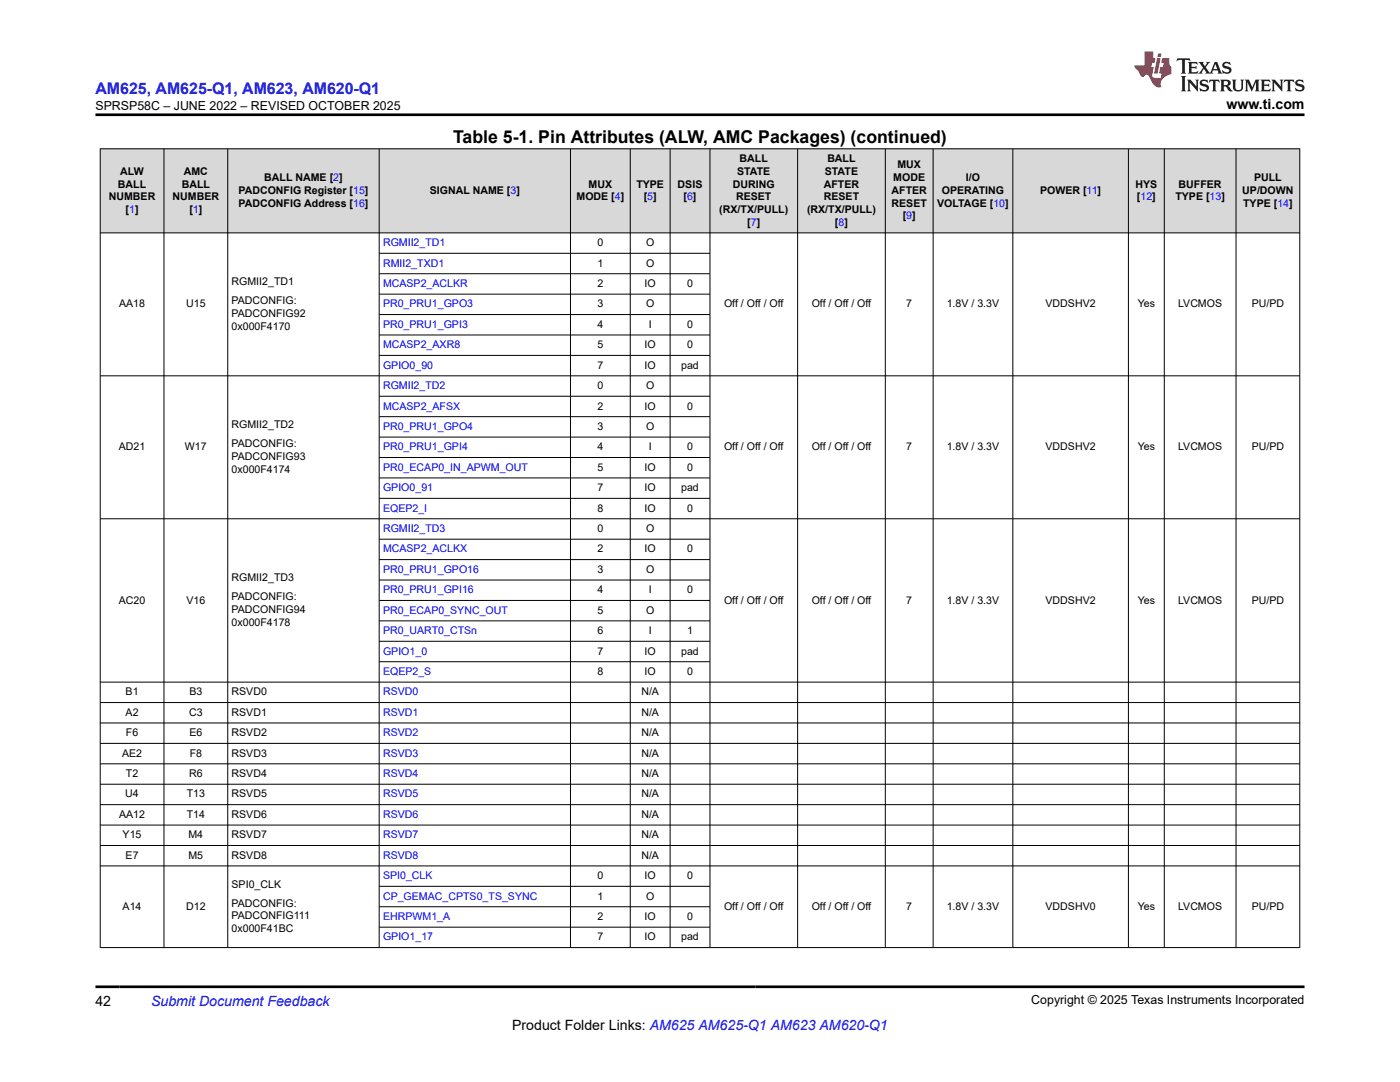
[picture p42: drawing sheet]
<svg xmlns="http://www.w3.org/2000/svg" width="279mm" height="216mm" viewBox="0 0 279 216" stroke-linecap="round" stroke-linejoin="round" font-family="sans-serif">
<defs><g id="words">
<text font-size="3.5" x="90.4" y="28.5">Table 5-1. Pin Attributes (ALW, AMC Packages) (continued)</text>
<text font-size="3.2" fill="#00f" x="19" y="18.7">AM625, AM625-Q1, AM623, AM620-Q1</text>
<g font-size="2.8">
<text x="244.8" y="21.8">www.ti.com</text>
<text x="19" y="200.7">42</text>
<text x="102.2" y="205.5">Product Folder Links: AM625 AM625-Q1 AM623 AM620-Q1</text>
</g>
<text font-size="2.8" fill="#00f" x="30.2" y="200.7">Submit Document Feedback</text>
<g font-size="2.5">
<text x="19" y="21.9">SPRSP58C – JUNE 2022 – REVISED OCTOBER 2025</text>
<text x="205.8" y="200.4">Copyright © 2025 Texas Instruments Incorporated</text>
</g>
<g font-size="2.1">
<text x="24" y="34.9">ALW</text>
<text x="36.7" y="34.9">AMC</text>
<text x="147.1" y="34.9">STATE</text>
<text x="147.6" y="32.3">BALL</text>
<text x="164.6" y="34.9">STATE</text>
<text x="165.1" y="32.3">BALL</text>
<text x="179.1" y="33.6">MUX</text>
<text x="21.7" y="40">NUMBER</text>
<text x="23.5" y="37.4">BALL</text>
<text x="34.4" y="40">NUMBER</text>
<text x="36.3" y="37.4">BALL</text>
<text x="47.6" y="38.7">PADCONFIG Register [15]</text>
<text x="47.6" y="41.2">PADCONFIG Address [16]</text>
<text x="52.7" y="36.2">BALL NAME [2]</text>
<text x="85.8" y="38.7">SIGNAL NAME [3]</text>
<text x="115.1" y="40">MODE [4]</text>
<text x="117.5" y="37.4">MUX</text>
<text x="127" y="37.4">TYPE</text>
<text x="128.5" y="40">[5]</text>
<text x="135.2" y="37.4">DSIS</text>
<text x="136.4" y="40">[6]</text>
<text x="146.3" y="37.4">DURING</text>
<text x="146.9" y="40">RESET</text>
<text x="164.4" y="40">RESET</text>
<text x="164.4" y="37.4">AFTER</text>
<text x="177.9" y="41.2">RESET</text>
<text x="177.9" y="38.7">AFTER</text>
<text x="178.3" y="36.2">MODE</text>
<text x="187" y="41.2">VOLTAGE [10]</text>
<text x="188" y="38.7">OPERATING</text>
<text x="192.8" y="36.2">I/O</text>
<text x="207.6" y="38.7">POWER [11]</text>
<text x="226.6" y="37.4">HYS</text>
<text x="226.9" y="40">[12]</text>
<text x="234.6" y="40">TYPE [13]</text>
<text x="235.2" y="37.4">BUFFER</text>
<text x="247.9" y="38.7">UP/DOWN</text>
<text x="248.1" y="41.2">TYPE [14]</text>
<text x="250.3" y="36.2">PULL</text>
<text x="25.1" y="42.5">[1]</text>
<text x="37.8" y="42.5">[1]</text>
<text x="143.6" y="42.5">(RX/TX/PULL)</text>
<text x="149.1" y="45">[7]</text>
<text x="161.1" y="42.5">(RX/TX/PULL)</text>
<text x="166.6" y="45">[8]</text>
<text x="180.2" y="43.8">[9]</text>
<text x="119.2" y="49.1">0</text>
<text x="119.2" y="53.2">1</text>
<text x="128.9" y="49.1">O</text>
<text x="128.9" y="53.2">O</text>
<text x="46.2" y="56.9">RGMII2_TD1</text>
<text x="119.2" y="57.3">2</text>
<text x="128.6" y="57.3">IO</text>
<text x="137.1" y="57.3">0</text>
<text x="23.8" y="61.3">AA18</text>
<text x="37.1" y="61.3">U15</text>
<text x="46.2" y="60.7">PADCONFIG:</text>
<text x="46.2" y="63.2">PADCONFIG92</text>
<text x="46.2" y="65.8">0x000F4170</text>
<text x="119.2" y="61.3">3</text>
<text x="119.2" y="65.4">4</text>
<text x="128.9" y="61.3">O</text>
<text x="129.5" y="65.4">I</text>
<text x="137.1" y="65.4">0</text>
<text x="144.5" y="61.3">Off / Off / Off</text>
<text x="162" y="61.3">Off / Off / Off</text>
<text x="180.9" y="61.3">7</text>
<text x="188.9" y="61.3">1.8V / 3.3V</text>
<text x="208.7" y="61.3">VDDSHV2</text>
<text x="227.1" y="61.3">Yes</text>
<text x="235.1" y="61.3">LVCMOS</text>
<text x="249.8" y="61.3">PU/PD</text>
<text x="119.2" y="69.5">5</text>
<text x="128.6" y="69.5">IO</text>
<text x="137.1" y="69.5">0</text>
<text x="119.2" y="73.6">7</text>
<text x="119.2" y="77.6">0</text>
<text x="128.6" y="73.6">IO</text>
<text x="128.9" y="77.6">O</text>
<text x="135.9" y="73.6">pad</text>
<text x="119.2" y="81.7">2</text>
<text x="128.6" y="81.7">IO</text>
<text x="137.1" y="81.7">0</text>
<text x="23.7" y="89.9">AD21</text>
<text x="36.9" y="89.9">W17</text>
<text x="46.2" y="85.4">RGMII2_TD2</text>
<text x="46.2" y="89.2">PADCONFIG:</text>
<text x="119.2" y="85.8">3</text>
<text x="119.2" y="89.9">4</text>
<text x="128.9" y="85.8">O</text>
<text x="129.5" y="89.9">I</text>
<text x="137.1" y="89.9">0</text>
<text x="144.5" y="89.9">Off / Off / Off</text>
<text x="162" y="89.9">Off / Off / Off</text>
<text x="180.9" y="89.9">7</text>
<text x="188.9" y="89.9">1.8V / 3.3V</text>
<text x="208.7" y="89.9">VDDSHV2</text>
<text x="227.1" y="89.9">Yes</text>
<text x="235.1" y="89.9">LVCMOS</text>
<text x="249.8" y="89.9">PU/PD</text>
<text x="46.2" y="91.8">PADCONFIG93</text>
<text x="46.2" y="94.3">0x000F4174</text>
<text x="119.2" y="93.9">5</text>
<text x="128.6" y="93.9">IO</text>
<text x="137.1" y="93.9">0</text>
<text x="119.2" y="98">7</text>
<text x="128.6" y="98">IO</text>
<text x="135.9" y="98">pad</text>
<text x="119.2" y="102.1">8</text>
<text x="119.2" y="106.2">0</text>
<text x="128.6" y="102.1">IO</text>
<text x="128.9" y="106.2">O</text>
<text x="137.1" y="102.1">0</text>
<text x="119.2" y="110.2">2</text>
<text x="128.6" y="110.2">IO</text>
<text x="137.1" y="110.2">0</text>
<text x="46.2" y="116">RGMII2_TD3</text>
<text x="46.2" y="119.8">PADCONFIG:</text>
<text x="119.2" y="114.3">3</text>
<text x="119.2" y="118.4">4</text>
<text x="128.9" y="114.3">O</text>
<text x="129.5" y="118.4">I</text>
<text x="137.1" y="118.4">0</text>
<text x="23.7" y="120.4">AC20</text>
<text x="37.2" y="120.4">V16</text>
<text x="46.2" y="122.3">PADCONFIG94</text>
<text x="46.2" y="124.9">0x000F4178</text>
<text x="119.2" y="122.5">5</text>
<text x="128.9" y="122.5">O</text>
<text x="144.5" y="120.4">Off / Off / Off</text>
<text x="162" y="120.4">Off / Off / Off</text>
<text x="180.9" y="120.4">7</text>
<text x="188.9" y="120.4">1.8V / 3.3V</text>
<text x="208.7" y="120.4">VDDSHV2</text>
<text x="227.1" y="120.4">Yes</text>
<text x="235.1" y="120.4">LVCMOS</text>
<text x="249.8" y="120.4">PU/PD</text>
<text x="119.2" y="126.5">6</text>
<text x="119.2" y="130.6">7</text>
<text x="128.6" y="130.6">IO</text>
<text x="129.5" y="126.5">I</text>
<text x="135.9" y="130.6">pad</text>
<text x="137.1" y="126.5">1</text>
<text x="119.2" y="134.7">8</text>
<text x="128.6" y="134.7">IO</text>
<text x="137.1" y="134.7">0</text>
<text x="25.1" y="138.8">B1</text>
<text x="25.1" y="142.8">A2</text>
<text x="37.7" y="142.8">C3</text>
<text x="37.8" y="138.8">B3</text>
<text x="46.2" y="138.8">RSVD0</text>
<text x="46.2" y="142.8">RSVD1</text>
<text x="128" y="138.8">N/A</text>
<text x="128" y="142.8">N/A</text>
<text x="25.1" y="146.9">F6</text>
<text x="37.8" y="146.9">E6</text>
<text x="46.2" y="146.9">RSVD2</text>
<text x="128" y="146.9">N/A</text>
<text x="24.4" y="151">AE2</text>
<text x="25.1" y="155.1">T2</text>
<text x="37.7" y="155.1">R6</text>
<text x="37.9" y="151">F8</text>
<text x="46.2" y="151">RSVD3</text>
<text x="46.2" y="155.1">RSVD4</text>
<text x="128" y="151">N/A</text>
<text x="128" y="155.1">N/A</text>
<text x="25" y="159.1">U4</text>
<text x="37.3" y="159.1">T13</text>
<text x="46.2" y="159.1">RSVD5</text>
<text x="128" y="159.1">N/A</text>
<text x="23.8" y="163.2">AA12</text>
<text x="24.5" y="167.3">Y15</text>
<text x="37.3" y="163.2">T14</text>
<text x="37.6" y="167.3">M4</text>
<text x="46.2" y="163.2">RSVD6</text>
<text x="46.2" y="167.3">RSVD7</text>
<text x="128" y="163.2">N/A</text>
<text x="128" y="167.3">N/A</text>
<text x="25.1" y="171.4">E7</text>
<text x="37.6" y="171.4">M5</text>
<text x="46.2" y="171.4">RSVD8</text>
<text x="128" y="171.4">N/A</text>
<text x="46.2" y="177.1">SPI0_CLK</text>
<text x="119.2" y="175.4">0</text>
<text x="119.2" y="179.5">1</text>
<text x="128.6" y="175.4">IO</text>
<text x="128.9" y="179.5">O</text>
<text x="137.1" y="175.4">0</text>
<text x="24.5" y="181.5">A14</text>
<text x="37.1" y="181.5">D12</text>
<text x="46.2" y="180.9">PADCONFIG:</text>
<text x="46.2" y="183.4">PADCONFIG111</text>
<text x="46.2" y="186">0x000F41BC</text>
<text x="119.2" y="183.6">2</text>
<text x="128.6" y="183.6">IO</text>
<text x="137.1" y="183.6">0</text>
<text x="144.5" y="181.5">Off / Off / Off</text>
<text x="162" y="181.5">Off / Off / Off</text>
<text x="180.9" y="181.5">7</text>
<text x="188.9" y="181.5">1.8V / 3.3V</text>
<text x="208.7" y="181.5">VDDSHV0</text>
<text x="227.1" y="181.5">Yes</text>
<text x="235.1" y="181.5">LVCMOS</text>
<text x="249.8" y="181.5">PU/PD</text>
<text x="119.2" y="187.7">7</text>
<text x="128.6" y="187.7">IO</text>
<text x="135.9" y="187.7">pad</text>
</g>
<g font-size="2.1" fill="#00f">
<text x="76.4" y="49.1">RGMII2_TD1</text>
<text x="76.4" y="53.2">RMII2_TXD1</text>
<text x="76.4" y="57.3">MCASP2_ACLKR</text>
<text x="76.4" y="61.3">PR0_PRU1_GPO3</text>
<text x="76.4" y="65.4">PR0_PRU1_GPI3</text>
<text x="76.4" y="69.5">MCASP2_AXR8</text>
<text x="76.4" y="73.6">GPIO0_90</text>
<text x="76.4" y="77.6">RGMII2_TD2</text>
<text x="76.4" y="81.7">MCASP2_AFSX</text>
<text x="76.4" y="85.8">PR0_PRU1_GPO4</text>
<text x="76.4" y="89.9">PR0_PRU1_GPI4</text>
<text x="76.4" y="93.9">PR0_ECAP0_IN_APWM_OUT</text>
<text x="76.4" y="98">GPIO0_91</text>
<text x="76.4" y="102.1">EQEP2_I</text>
<text x="76.4" y="106.2">RGMII2_TD3</text>
<text x="76.4" y="110.2">MCASP2_ACLKX</text>
<text x="76.4" y="114.3">PR0_PRU1_GPO16</text>
<text x="76.4" y="118.4">PR0_PRU1_GPI16</text>
<text x="76.4" y="122.5">PR0_ECAP0_SYNC_OUT</text>
<text x="76.4" y="126.5">PR0_UART0_CTSn</text>
<text x="76.4" y="130.6">GPIO1_0</text>
<text x="76.4" y="134.7">EQEP2_S</text>
<text x="76.4" y="138.8">RSVD0</text>
<text x="76.4" y="142.8">RSVD1</text>
<text x="76.4" y="146.9">RSVD2</text>
<text x="76.4" y="151">RSVD3</text>
<text x="76.4" y="155.1">RSVD4</text>
<text x="76.4" y="159.1">RSVD5</text>
<text x="76.4" y="163.2">RSVD6</text>
<text x="76.4" y="167.3">RSVD7</text>
<text x="76.4" y="171.4">RSVD8</text>
<text x="76.4" y="175.4">SPI0_CLK</text>
<text x="76.4" y="179.5">CP_GEMAC_CPTS0_TS_SYNC</text>
<text x="76.4" y="183.6">EHRPWM1_A</text>
<text x="76.4" y="187.7">GPIO1_17</text>
</g>
</g></defs>
<g fill="#d8d8d8">
<path d="M20 29.7h239.4v16.8h-239.4z" fill-rule="evenodd"/>
<path d="M20.1 29.8h12.6v16.6h-12.6z" fill-rule="evenodd"/>
<path d="M32.8 29.8h12.6v16.6h-12.6z" fill-rule="evenodd"/>
<path d="M45.5 29.8h30.1v16.6h-30.1z" fill-rule="evenodd"/>
<path d="M75.7 29.8h38.1v16.6h-38.1z" fill-rule="evenodd"/>
<path d="M113.9 29.8h11.8v16.6h-11.8z" fill-rule="evenodd"/>
<path d="M125.8 29.8h7.9v16.6h-7.9z" fill-rule="evenodd"/>
<path d="M133.8 29.8h7.8v16.6h-7.8z" fill-rule="evenodd"/>
<path d="M141.7 29.8h17.4v16.6h-17.4z" fill-rule="evenodd"/>
<path d="M159.2 29.8h17.4v16.6h-17.4z" fill-rule="evenodd"/>
<path d="M176.7 29.8h9.5v16.6h-9.5z" fill-rule="evenodd"/>
<path d="M186.3 29.8h15.8v16.6h-15.8z" fill-rule="evenodd"/>
<path d="M202.2 29.8h22.9v16.6h-22.9z" fill-rule="evenodd"/>
<path d="M225.3 29.8h7v16.6h-7z" fill-rule="evenodd"/>
<path d="M232.4 29.8h14.2v16.6h-14.2z" fill-rule="evenodd"/>
<path d="M246.7 29.8h12.6v16.6h-12.6z" fill-rule="evenodd"/>
</g>
<g fill="none" stroke="#000" stroke-width=".2">
<path d="M19.9 29.7h239.6M20 29.6v159.5M32.7 29.6v159.5M45.5 29.6v159.5M75.7 29.6v159.5M113.9 29.6v159.5M125.8 29.6v159.5M133.7 29.6v159.5M141.7 29.6v159.5M159.2 29.6v159.5M176.7 29.6v159.5M186.2 29.6v159.5"/>
<path d="M202.1 29.6v159.5M225.2 29.6v159.5M232.4 29.6v159.5M246.7 29.6v159.5M259.4 29.6v159.5M19.9 46.5h239.6M75.7 50.5h66M75.7 54.6h66M75.7 58.7h66M19.9 75h239.6M75.7 62.8h66M75.7 66.8h66"/>
<path d="M75.7 70.9h66M75.7 79.1h66M75.7 83.1h66M75.7 87.2h66M75.7 91.3h66M75.7 95.4h66M75.7 99.4h66M19.9 103.5h239.6M75.7 107.6h66M75.7 111.7h66M75.7 115.7h66M75.7 119.8h66"/>
<path d="M19.9 136.1h239.6M75.7 123.9h66M75.7 128h66M75.7 132h66M19.9 140.2h239.6M19.9 144.3h239.6M19.9 148.3h239.6M19.9 152.4h239.6M19.9 156.5h239.6M19.9 160.6h239.6M19.9 164.6h239.6M19.9 168.7h239.6"/>
<path d="M19.9 172.8h239.6M75.7 176.9h66M19.9 189.1h239.6M75.7 180.9h66M75.7 185h66"/>
</g>
<path d="M235 11.6l-.2 .6 .5-.2h.6v.1v2.2l-.2 .4h1l-.2-.4v-2.2v-.1h.5l.6 .2-.2-.6zM237.1 12.4l.2 .3v1.6l-.2 .4h1.9l.1-.6a1.08 1.08 0 0 1-1.3 .2v-.7h.6l.4 .2v-.7l-.4 .2h-.6v-.5l.2-.2a1 1 0 0 1 1 .3l-.1-.5zM239.2 12.4l.9 1.1-1 1.2h.9l-.2-.2 .5-.8 .4 .8-.2 .2h1.6l-.2-.2 .2-.5h.9l.1 .5-.1 .2h.9l-.2-.4-.8-1.9h-.5l-.9 2.1-.9-1.1 .9-1h-.8l.2 .2-.4 .6-.4-.6 .2-.2zM242.5 12.8l.4 1h-.7zM244.2 12.5a.65 .65 0 0 0-.2 .7 .65 .65 0 0 0 .6 .5l.6 .1 .1 .3a.79 .79 0 0 1-.7 .4 .79 .79 0 0 1-.7-.5l.1 .7 .2-.1a.93 .93 0 0 0 1.1 0 .93 .93 0 0 0 .4-.9 1.46 1.46 0 0 0-1.2-.6l-.1-.3a1.09 1.09 0 0 1 1.2 .2l-.2-.6-.1 .1-.5-.2zM235.7 15.2l.2 .4v2.2l-.2 .4h1l-.2-.4v-2.2l.2-.4zM236.9 15.9l.2 .4v1.5l-.2 .4h.8l-.3-.4 .1-1.3 1.6 1.8v-2l.2-.4h-.7l.1 .2 .1 1.1-1.2-1.3zM239.7 16a.65 .65 0 0 0-.2 .8 .65 .65 0 0 0 .6 .4l.6 .2 .1 .2a.79 .79 0 0 1-.7 .4 .79 .79 0 0 1-.7-.5l.1 .7 .2-.1a.93 .93 0 0 0 1.1 .1 .93 .93 0 0 0 .4-1 1.46 1.46 0 0 0-1.2-.5l-.1-.4a1.09 1.09 0 0 1 1.2 .2l-.1-.6-.2 .1-.5-.1zM241.4 15.9l-.1 .6a.63 .63 0 0 1 .8-.3v1.6l-.3 .4h1l-.2-.4v-1.6a.66 .66 0 0 1 .8 .3l-.1-.6zM243.5 15.9l.2 .4v1.5l-.2 .4h1l-.2-.2-.1-.7h.5l.1 .2a.79 .79 0 0 0 1.2 .6l-1-.9a.61 .61 0 0 0 .6-.6 .61 .61 0 0 0-.5-.7zM244.3 16.2h.1a.47 .47 0 0 1 .5 .1 .47 .47 0 0 1 .1 .5l-.1 .1-.7 .1zM245.8 15.9l.2 .2a2.27 2.27 0 0 0 .4 2 1.04 1.04 0 0 0 1.7-.7v-1.3l.2-.2h-.8l.2 .4v1.1a.6 .6 0 0 1-.6 .6 .6 .6 0 0 1-.6-.6v-1.1l.3-.4zM248.4 15.9l.2 .4v1.5l-.2 .4h.8l-.3-.4v-1.4l.9 1.9 .9-1.9v1.4l-.3 .4h1l-.2-.4v-1.5l.2-.4h-.8l-.7 1.5-.6-1.5zM251.6 15.9l.2 .4v1.5l-.2 .4h1.9l.1-.6a1.09 1.09 0 0 1-1.3 .2v-.7h.6l.4 .2v-.6l-.4 .2h-.6v-.6l.2-.1a1.01 1.01 0 0 1 1 .3l-.1-.6zM253.7 15.9l.3 .4v1.5l-.3 .4h.8l-.2-.4v-1.3l1.6 1.8v-2l.2-.4h-.7l.2 .2v1.1l-1.2-1.3zM256.3 15.9l-.1 .6a.63 .63 0 0 1 .8-.3v1.6l-.3 .4h1l-.2-.4v-1.6a.66 .66 0 0 1 .8 .3l-.1-.6zM258.7 16a.65 .65 0 0 0-.2 .8 .65 .65 0 0 0 .6 .4l.6 .2 .2 .2a.79 .79 0 0 1-.7 .4 .79 .79 0 0 1-.7-.5l.1 .7 .2-.1a.93 .93 0 0 0 1 .1 .93 .93 0 0 0 .5-1 1.46 1.46 0 0 0-1.3-.5v-.4a1.09 1.09 0 0 1 1.2 .2l-.2-.6-.2 .1-.5-.1z" fill="#231f20"/>
<path d="M228.4 10.3v2.7h-2l.1 .4 .8 1a.95 .95 0 0 0 1 .9 .59 .59 0 0 1 .5-.4 .59 .59 0 0 1 .5 .3l.4 .8a1.59 1.59 0 0 0 2.1 1.4 1.61 1.61 0 0 1 1-2.3l1-.3-.1-1.5a1.59 1.59 0 0 1-.3-1.7h-1.5l-.2 .9h.6l-.2 .9h-.5l-.2 .9v.3l.4 .1-.1 .9h-.7a.73 .73 0 0 1-1-.7l.3-1.5h-.5l.1-.9h.5l.2-.9h-.5v-1.3zM230.9 11.6l-.6 3.1h.7l.6-3.1zM231.1 10.7l-.1 .6h.7l.1-.6z" fill="#ed1c24"/>
<path d="M19 22.9h241.3M19 196.9h241.3" fill="none" stroke="#000" stroke-width=".53"/>
<use href="#words"/>
</svg>
